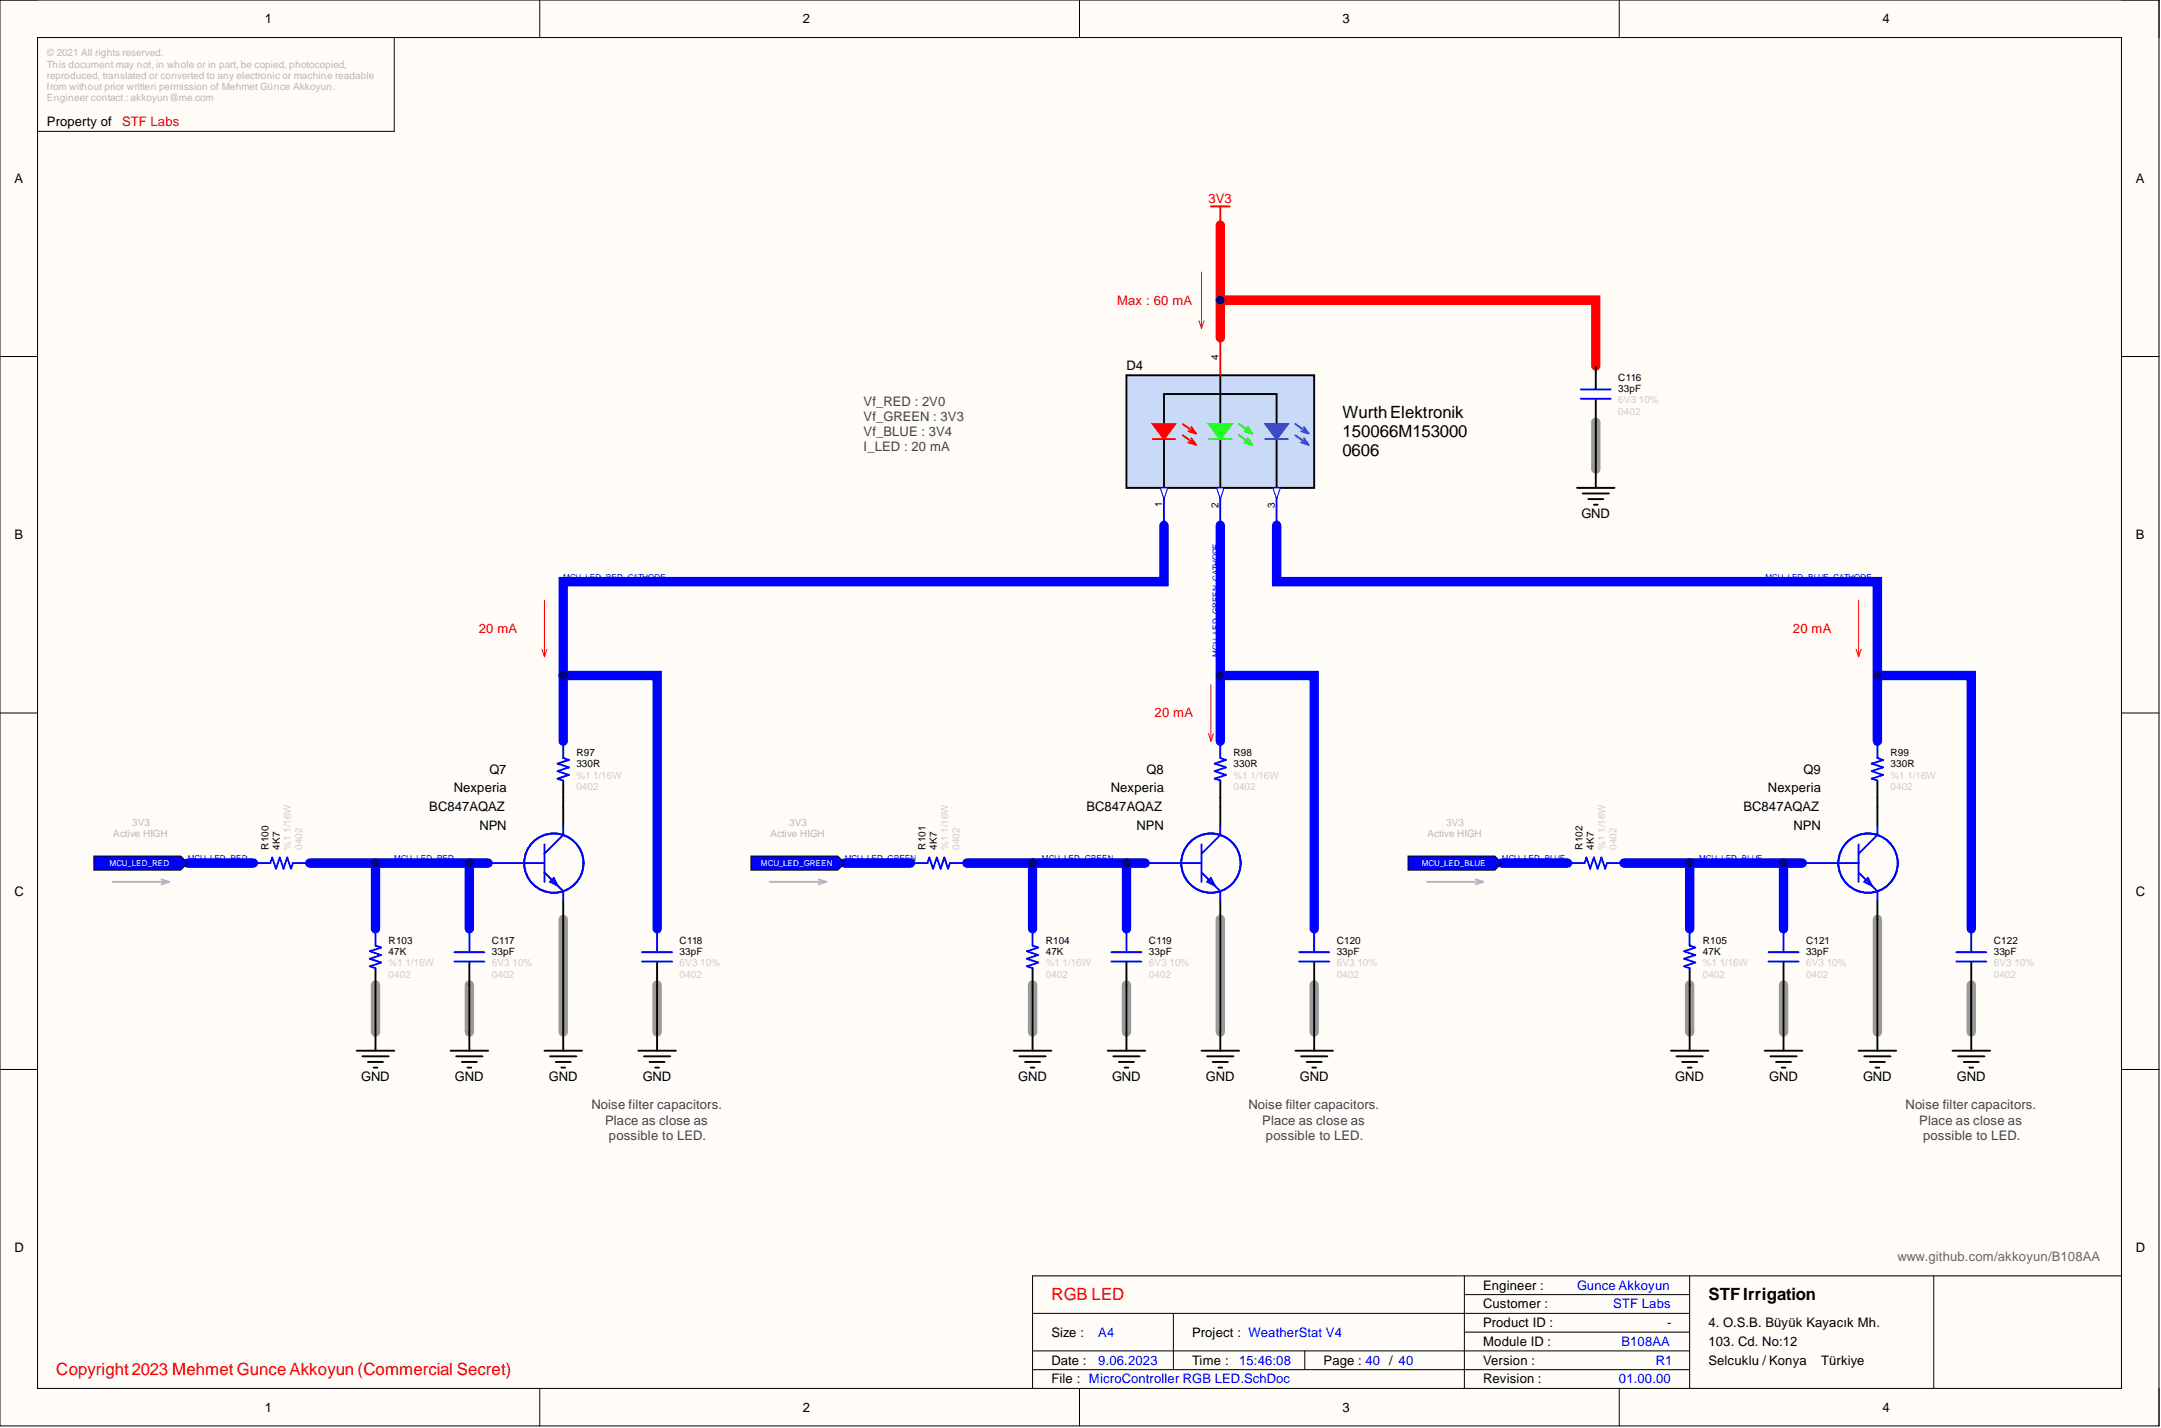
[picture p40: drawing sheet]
<svg xmlns="http://www.w3.org/2000/svg" width="292mm" height="193mm" viewBox="0 0 292 193" stroke-linecap="round" stroke-linejoin="round" font-family="sans-serif">
<defs><g id="words">
<g font-size="2.3">
<text x="181.4" y="56.5">WurthElektronik</text>
<text x="181.4" y="59.1">150066M153000</text>
<text x="181.4" y="61.6">0606</text>
<text x="230.9" y="175.7">STFIrrigation</text>
</g>
<g font-size="2.3" fill="#f00">
<text x="142.1" y="175.7">RGB LED</text>
<text x="7.6" y="185.8">Copyright 2023 Mehmet Gunce Akkoyun (Commercial Secret)</text>
</g>
<g font-size="1.8">
<text x="35.8" y="3.1">1</text>
<text x="108.5" y="3.1">2</text>
<text x="181.4" y="3.1">3</text>
<text x="254.4" y="3.1">4</text>
<text x="6.3" y="17.1">Property of</text>
<text x="1.9" y="24.7">A</text>
<text x="288.7" y="24.7">A</text>
<text x="152.3" y="50">D4</text>
<text x="213.8" y="70.1">GND</text>
<text x="1.9" y="72.9">B</text>
<text x="288.7" y="72.9">B</text>
<text x="61.3" y="107.1">Nexperia</text>
<text x="66.1" y="104.5">Q7</text>
<text x="150.1" y="107.1">Nexperia</text>
<text x="155" y="104.5">Q8</text>
<text x="239" y="107.1">Nexperia</text>
<text x="243.8" y="104.5">Q9</text>
<text x="58" y="109.6">BC847AQAZ</text>
<text x="64.8" y="112.2">NPN</text>
<text x="146.8" y="109.6">BC847AQAZ</text>
<text x="153.6" y="112.2">NPN</text>
<text x="235.7" y="109.6">BC847AQAZ</text>
<text x="242.4" y="112.2">NPN</text>
<text x="1.9" y="121">C</text>
<text x="288.7" y="121">C</text>
<text x="48.8" y="146.1">GND</text>
<text x="61.5" y="146.1">GND</text>
<text x="74.2" y="146.1">GND</text>
<text x="86.9" y="146.1">GND</text>
<text x="137.6" y="146.1">GND</text>
<text x="150.3" y="146.1">GND</text>
<text x="163" y="146.1">GND</text>
<text x="175.7" y="146.1">GND</text>
<text x="226.4" y="146.1">GND</text>
<text x="239.1" y="146.1">GND</text>
<text x="251.8" y="146.1">GND</text>
<text x="264.5" y="146.1">GND</text>
<text x="1.9" y="169.2">D</text>
<text x="288.7" y="169.2">D</text>
<text x="200.5" y="174.3">Engineer :</text>
<text x="200.5" y="176.8">Customer :</text>
<text x="200.5" y="179.3">Product ID :</text>
<text x="230.9" y="179.3">4. O.S.B. Büyük Kayacık Mh.</text>
<text x="142.1" y="184.4">Date :</text>
<text x="142.1" y="180.6">Size :</text>
<text x="161.1" y="184.4">Time :</text>
<text x="161.1" y="180.6">Project : WeatherStat V4</text>
<text x="178.9" y="184.4">Page : 40 / 40</text>
<text x="200.5" y="181.9">Module ID :</text>
<text x="200.5" y="184.4">Version :</text>
<text x="230.9" y="181.9">103. Cd. No:12</text>
<text x="230.9" y="184.4">Selcuklu / Konya</text>
<text x="246.2" y="184.4">Türkiye</text>
<text x="35.8" y="190.7">1</text>
<text x="108.5" y="190.7">2</text>
<text x="142.1" y="186.9">File : MicroController RGB LED.SchDoc</text>
<text x="181.4" y="190.7">3</text>
<text x="200.5" y="186.9">Revision :</text>
<text x="254.4" y="190.7">4</text>
</g>
<g font-size="1.8" fill="#f00">
<text x="16.5" y="17.1">STF Labs</text>
<text x="163.3" y="27.5">3V3</text>
<text x="151" y="41.2">Max : 60 mA</text>
<text x="64.7" y="85.5">20 mA</text>
<text x="242.3" y="85.5">20 mA</text>
<text x="156.1" y="96.9">20 mA</text>
</g>
<g font-size="1.8" fill="#434343">
<text x="116.7" y="54.9">Vf_RED : 2V0</text>
<text x="116.7" y="56.9">Vf_GREEN : 3V3</text>
<text x="116.7" y="58.9">Vf_BLUE : 3V4</text>
<text x="116.7" y="60.9">I_LED : 20 mA</text>
<text x="79.9" y="149.9">Noise filter capacitors.</text>
<text x="168.8" y="149.9">Noise filter capacitors.</text>
<text x="257.6" y="149.9">Noise filter capacitors.</text>
<text x="81.8" y="152">Place as close as</text>
<text x="82.3" y="154">possible to LED.</text>
<text x="170.6" y="152">Place as close as</text>
<text x="171.1" y="154">possible to LED.</text>
<text x="259.4" y="152">Place as close as</text>
<text x="259.9" y="154">possible to LED.</text>
</g>
<text font-size="1.8" fill="#666" x="256.5" y="170.5">www.github.com/akkoyun/B108AA</text>
<g font-size="1.8" fill="#00f">
<text x="213.2" y="174.3">Gunce Akkoyun</text>
<text x="218.1" y="176.8">STF Labs</text>
<text x="225.3" y="179.3">-</text>
<text x="148.5" y="184.4">9.06.2023</text>
<text x="148.5" y="180.6">A4</text>
<text x="167.5" y="184.4">15:46:08</text>
<text x="219.2" y="181.9">B108AA</text>
<text x="223.8" y="184.4">R1</text>
<text x="218.8" y="186.9">01.00.00</text>
</g>
<g font-size="1.4" fill="#b7b7b7">
<text x="6.3" y="7.6">© 2021 All rights reserved.</text>
<text x="6.3" y="9.1">This document may not, in whole or in part, be copied, photocopied,</text>
<text x="6.3" y="10.7">reproduced, translated or converted to any electronic or machine readable</text>
<text x="6.3" y="12.2">from without prior written permission of Mehmet Günce Akkoyun.</text>
<text x="6.3" y="13.7">Engineer contact : akkoyun@me.com</text>
<text x="15.3" y="113.1">Active HIGH</text>
<text x="17.8" y="111.6">3V3</text>
<text x="104.1" y="113.1">Active HIGH</text>
<text x="106.7" y="111.6">3V3</text>
<text x="192.9" y="113.1">Active HIGH</text>
<text x="195.5" y="111.6">3V3</text>
</g>
<g font-size="1.4">
<text x="218.7" y="53">33pF</text>
<text x="218.7" y="51.5">C116</text>
<text x="77.9" y="103.7">330R</text>
<text x="77.9" y="102.2">R97</text>
<text x="166.7" y="103.7">330R</text>
<text x="166.7" y="102.2">R98</text>
<text x="255.5" y="103.7">330R</text>
<text x="255.5" y="102.2">R99</text>
<text x="52.5" y="129.1">47K</text>
<text x="52.5" y="127.5">R103</text>
<text x="66.5" y="129.1">33pF</text>
<text x="66.5" y="127.5">C117</text>
<text x="91.9" y="129.1">33pF</text>
<text x="91.9" y="127.5">C118</text>
<text x="141.3" y="129.1">47K</text>
<text x="141.3" y="127.5">R104</text>
<text x="155.3" y="129.1">33pF</text>
<text x="155.3" y="127.5">C119</text>
<text x="180.7" y="129.1">33pF</text>
<text x="180.7" y="127.5">C120</text>
<text x="230.2" y="129.1">47K</text>
<text x="230.2" y="127.5">R105</text>
<text x="244.1" y="129.1">33pF</text>
<text x="244.1" y="127.5">C121</text>
<text x="269.5" y="129.1">33pF</text>
<text x="269.5" y="127.5">C122</text>
</g>
<g font-size="1.4" fill="#ccc">
<text x="218.7" y="56">0402</text>
<text x="218.7" y="54.5">6V3</text>
<text x="221.5" y="54.5">10%</text>
<text x="77.9" y="106.7">0402</text>
<text x="77.9" y="105.2">%1</text>
<text x="80.2" y="105.2">1/16W</text>
<text x="166.7" y="106.7">0402</text>
<text x="166.7" y="105.2">%1</text>
<text x="169" y="105.2">1/16W</text>
<text x="255.5" y="106.7">0402</text>
<text x="255.5" y="105.2">%1</text>
<text x="257.8" y="105.2">1/16W</text>
<text x="52.5" y="130.6">%1</text>
<text x="54.8" y="130.6">1/16W</text>
<text x="66.5" y="130.6">6V3</text>
<text x="69.3" y="130.6">10%</text>
<text x="91.9" y="130.6">6V3</text>
<text x="94.7" y="130.6">10%</text>
<text x="141.3" y="130.6">%1</text>
<text x="143.6" y="130.6">1/16W</text>
<text x="155.3" y="130.6">6V3</text>
<text x="158.1" y="130.6">10%</text>
<text x="180.7" y="130.6">6V3</text>
<text x="183.5" y="130.6">10%</text>
<text x="230.2" y="130.6">%1</text>
<text x="232.4" y="130.6">1/16W</text>
<text x="244.1" y="130.6">6V3</text>
<text x="246.9" y="130.6">10%</text>
<text x="269.5" y="130.6">6V3</text>
<text x="272.3" y="130.6">10%</text>
<text x="52.5" y="132.1">0402</text>
<text x="66.5" y="132.1">0402</text>
<text x="91.9" y="132.1">0402</text>
<text x="141.3" y="132.1">0402</text>
<text x="155.3" y="132.1">0402</text>
<text x="180.7" y="132.1">0402</text>
<text x="230.2" y="132.1">0402</text>
<text x="244.1" y="132.1">0402</text>
<text x="269.5" y="132.1">0402</text>
</g>
<g font-size="1.3">
<text x="164.7" y="48.7" transform="rotate(-90 164.7 48.7)">4</text>
<text x="157.1" y="68.5" transform="rotate(-90 157.1 68.5)">1</text>
<text x="164.7" y="68.6" transform="rotate(-90 164.7 68.6)">2</text>
<text x="172.3" y="68.6" transform="rotate(-90 172.3 68.6)">3</text>
<text x="36.3" y="114.9" transform="rotate(-90 36.3 114.9)">R100</text>
<text x="37.8" y="114.9" transform="rotate(-90 37.8 114.9)">4K7</text>
<text x="125.1" y="114.9" transform="rotate(-90 125.1 114.9)">R101</text>
<text x="126.6" y="114.9" transform="rotate(-90 126.6 114.9)">4K7</text>
<text x="213.9" y="114.9" transform="rotate(-90 213.9 114.9)">R102</text>
<text x="215.4" y="114.9" transform="rotate(-90 215.4 114.9)">4K7</text>
</g>
<g font-size="1.3" fill="#ccc">
<text x="39.3" y="112.6" transform="rotate(-90 39.3 112.6)">1/16W</text>
<text x="128.2" y="112.6" transform="rotate(-90 128.2 112.6)">1/16W</text>
<text x="217" y="112.6" transform="rotate(-90 217 112.6)">1/16W</text>
<text x="40.9" y="114.9" transform="rotate(-90 40.9 114.9)">0402</text>
<text x="128.2" y="114.9" transform="rotate(-90 128.2 114.9)">%1</text>
<text x="129.7" y="114.9" transform="rotate(-90 129.7 114.9)">0402</text>
<text x="217" y="114.9" transform="rotate(-90 217 114.9)">%1</text>
<text x="218.5" y="114.9" transform="rotate(-90 218.5 114.9)">0402</text>
</g>
<g font-size="1.1" fill="#00f">
<text x="76.1" y="78.3">MCU_LED_RED_CATHODE</text>
<text x="238.6" y="78.3">MCU_LED_BLUE_CATHODE</text>
<text x="164.7" y="88.7" transform="rotate(-90 164.7 88.7)">MCU_LED_GREEN_CATHODE</text>
<text x="25.4" y="116.4">MCU_LED_RED</text>
<text x="53.3" y="116.4">MCU_LED_RED_</text>
<text x="114.2" y="116.4">MCU_LED_GREEN</text>
<text x="140.8" y="116.4">MCU_LED_GREEN_</text>
<text x="203" y="116.4">MCU_LED_BLUE</text>
<text x="229.7" y="116.4">MCU_LED_BLUE_</text>
</g>
<g font-size="1.1" fill="#fff">
<text x="14.8" y="117.1">MCU_LED_RED</text>
<text x="102.9" y="117.1">MCU_LED_GREEN</text>
<text x="192.2" y="117.1">MCU_LED_BLUE</text>
</g>
</g></defs>
<path d="M0 0h291.8v192.7h-291.8z" fill-rule="evenodd" fill="#fffcf8"/>
<path d="M0 0h291.8v192.7h-291.8z" fill="none" stroke="#000" stroke-width=".14"/>
<path d="M5.1 5.1h281.7v182.5h-281.7z" fill-rule="evenodd" fill="#fffcf8"/>
<g fill="none" stroke="#000" stroke-width=".14">
<path d="M0 0h5.1M5.1 5.1h281.7v182.5h-281.7zM53.3 5.1v12.7h-48.2M73 0v5.1M145.9 0v5.1M218.9 0v5.1M286.8 0h5v5.1M0 48.2h5.1M286.8 48.2h5M0 96.3h5.1M286.8 96.3h5M0 144.5h5.1"/>
<path d="M286.8 144.5h5M139.6 177.5h88.8M158.6 177.5v7.6M197.9 174.9h30.5M197.9 172.4v15.2M228.4 172.4v15.2M261.4 172.4v15.2M286.8 172.4h-147.2v15.2M73 187.6v5.1M139.6 182.6h88.8M139.6 185.1h88.8M145.9 187.6v5.1"/>
<path d="M176.4 182.6v2.5M197.9 180h30.5M218.9 187.6v5.1M291.8 187.6v5.1"/>
</g>
<g fill="none" stroke="#00f" stroke-width="1.3">
<path d="M157.3 71v7.6h-81.2v21.6M164.9 71v29.2M172.6 71v7.6h81.2v21.6M76.1 91.3h12.7v34.2M164.9 91.3h12.7v34.2M253.8 91.3h12.7v34.2M25.4 116.6h8.9M41.9 116.6h24.1M50.8 116.6v8.9M63.4 116.6v8.9M114.2 116.6h8.9M130.7 116.6h8.9"/>
<path d="M139.6 116.6h15.2M139.6 116.6v8.9M152.3 116.6v8.9M203 116.6h8.9M219.5 116.6h8.9M228.4 116.6h15.2M228.4 116.6v8.9M241.1 116.6v8.9"/>
</g>
<path d="M164.9 30.4v15.2M164.9 40.6h50.8v8.8" fill="none" stroke="#f00" stroke-width="1.3"/>
<g fill="none" stroke="#999" stroke-width="1.3">
<path d="M215.7 57.1v6.3M50.8 133.1v6.3M63.4 133.1v6.3M76.1 124.2v15.2M88.8 133.1v6.3M139.6 133.1v6.3M152.3 133.1v6.3M164.9 124.2v15.2M177.6 133.1v6.3M228.4 133.1v6.3M241.1 133.1v6.3M253.8 124.2v15.2"/>
<path d="M266.5 133.1v6.3"/>
</g>
<path d="M15.2 119.2h7.6M21.8 118.8l1 .4M22.8 119.2l-1 .3" fill="none" stroke="#b7b7b7" stroke-width=".25"/>
<g fill="none" stroke="#000" stroke-width=".25">
<path d="M213.2 65.9h5M213.9 66.7h3.6M214.7 67.4h2M215.4 68.2h.6M215.7 63.4v2.5M76.1 105.5v2.3M76.1 109v2.6M164.9 105.5v2.3M164.9 109v2.6M253.8 105.5v2.3M253.8 109v2.6M50.8 130.8v2.3"/>
<path d="M50.8 139.4v2.6M63.4 130.1v3M63.4 139.4v2.6M76.1 121.7v2.5M76.1 139.4v2.6M88.8 130.1v3M88.8 139.4v2.6M139.6 130.8v2.3M139.6 139.4v2.6M152.3 130.1v3M152.3 139.4v2.6M164.9 121.7v2.5"/>
<path d="M164.9 139.4v2.6M177.6 130.1v3M177.6 139.4v2.6M228.4 130.8v2.3M228.4 139.4v2.6M241.1 130.1v3M241.1 139.4v2.6M253.8 121.7v2.5M253.8 139.4v2.6M266.5 130.1v3M266.5 139.4v2.6M48.2 142h5.1"/>
<path d="M49 142.7h3.5M49.7 143.5h2.1M50.5 144.3h.5M60.9 142h5.1M61.7 142.7h3.5M62.4 143.5h2.1M63.2 144.3h.5M73.6 142h5.1M74.4 142.7h3.5M75.1 143.5h2M75.9 144.3h.5M86.3 142h5.1"/>
<path d="M87 142.7h3.6M87.8 143.5h2M88.6 144.3h.5M137 142h5.1M137.8 142.7h3.5M138.6 143.5h2M139.3 144.3h.5M149.7 142h5.1M150.5 142.7h3.5M151.2 143.5h2.1M152 144.3h.5M162.4 142h5.1"/>
<path d="M163.2 142.7h3.5M163.9 143.5h2.1M164.7 144.3h.5M175.1 142h5.1M175.9 142.7h3.5M176.6 143.5h2.1M177.4 144.3h.5M225.9 142h5M226.6 142.7h3.6M227.4 143.5h2M228.1 144.3h.5M238.5 142h5.1"/>
<path d="M239.3 142.7h3.6M240.1 143.5h2M240.8 144.3h.5M251.2 142h5.1M252 142.7h3.5M252.8 143.5h2M253.5 144.3h.5M263.9 142h5.1M264.7 142.7h3.5M265.4 143.5h2.1M266.2 144.3h.5"/>
</g>
<path d="M163.7 27.9h2.5M164.9 27.9v2.5" fill="none" stroke="#f00" stroke-width=".25"/>
<path d="M162.4 36.8v7.6M162.1 43.4l.3 1M162.7 43.4l-.3 1M73.3 87.7l.3 1M73.6 81.1v7.6M73.9 87.7l-.3 1M163.3 99.1l.4 1.1M163.7 92.5v7.7M164 99.1l-.3 1.1M250.9 87.7l.3 1M251.2 81.1v7.6M251.6 87.7l-.4 1" fill="none" stroke="#f00" stroke-width=".14"/>
<g fill="none" stroke="#00f" stroke-width=".25">
<path d="M34.3 116.6h2.2l.3-.7 .5 1.5 .5-1.5 .5 1.5 .5-1.5 .5 1.5 .3-.8h2.3M66 116.6h7.6M73.6 117.9l2.5 2.5v1.3M73.6 114.1v5.1M74.4 119.2l.5-.5 .5 1zM76.1 100.2v2.2l.8 .3-1.5 .5 1.5 .5-1.5 .5 1.5 .5-1.5 .5 .7 .3M76.1 111.6v1.2l-2.5 2.6M123.1 116.6h2.3l.2-.7 .5 1.5 .5-1.5 .5 1.5 .5-1.5 .6 1.5 .2-.8h2.3M154.8 116.6h7.6M162.4 117.9l2.5 2.5v1.3M162.4 114.1v5.1M163.2 119.2l.5-.5 .5 1z"/>
<path d="M164.9 100.2v2.2l.8 .3-1.5 .5 1.5 .5-1.5 .5 1.5 .5-1.5 .5 .7 .3M164.9 111.6v1.2l-2.5 2.6M211.9 116.6h2.3l.2-.7 .5 1.5 .5-1.5 .6 1.5 .5-1.5 .5 1.5 .2-.8h2.3M243.6 116.6h7.6M251.2 117.9l2.6 2.5v1.3M251.2 114.1v5.1M252 119.2l.5-.5 .5 1zM253.8 100.2v2.2l.7 .3-1.5 .5 1.5 .5-1.5 .5 1.5 .5-1.5 .5 .8 .3M253.8 111.6v1.2l-2.6 2.6M50.8 125.5v2.3l.7 .2-1.5 .5 1.5 .6-1.5 .5 1.5 .5-1.5 .5 .8 .2M61.4 128.7h4.1M61.4 129.9h4.1"/>
<path d="M63.4 125.5v3M86.8 128.7h4M86.8 129.9h4M88.8 125.5v3M139.6 125.5v2.3l.7 .2-1.5 .5 1.5 .6-1.5 .5 1.5 .5-1.5 .5 .8 .2M150.2 128.7h4.1M150.2 129.9h4.1M152.3 125.5v3M175.6 128.7h4.1M175.6 129.9h4.1M177.6 125.5v3M228.4 125.5v2.3l.8 .2-1.6 .5 1.6 .6-1.6 .5 1.6 .5-1.6 .5 .8 .2"/>
<path d="M239 128.7h4.1M239 129.9h4.1M241.1 125.5v3M264.4 128.7h4.1M264.4 129.9h4.1M266.5 125.5v3"/>
<circle cx="74.9" cy="116.6" r="4"/>
<circle cx="163.7" cy="116.6" r="4"/>
<circle cx="252.5" cy="116.6" r="4"/>
</g>
<path d="M152.3 50.7h25.3v15.2h-25.3z" fill-rule="evenodd" fill="#c9daf8"/>
<path d="M152.3 50.7h25.3v15.2h-25.3zM164.9 50.7v15.2M157.3 65.9v-12.7h15.3v12.7" fill="none" stroke="#000" stroke-width=".25"/>
<path d="M164.9 65.9v5.1" fill="none" stroke="#00f" stroke-width=".25"/>
<path d="M164.4 65.9h1.1l-.6 1.5z" fill="#f8fcff"/>
<path d="M164.4 65.9h1.1l-.6 1.5z" fill="none" stroke="#00f" stroke-width=".14"/>
<path d="M164.9 45.6v5.1" fill="none" stroke="#f00" stroke-width=".25"/>
<path d="M163.4 59.3h3.1" fill="none" stroke="#0f0" stroke-width=".25"/>
<path d="M163.4 57.3h3.1l-1.6 2z" fill="#0f0"/>
<path d="M163.4 57.3h3.1l-1.6 2zM167.5 57.3l1.8 1.3M167.5 58.8l1.8 1.3M168.2 58.3l1.1 .3M168.2 59.8l1.1 .3M168.6 57.7l.7 .9M168.6 59.2l.7 .9" fill="none" stroke="#0f0" stroke-width=".25"/>
<path d="M157.3 65.9v5.1" fill="none" stroke="#00f" stroke-width=".25"/>
<path d="M156.8 65.9h1l-.5 1.5z" fill="#f8fcff"/>
<path d="M156.8 65.9h1l-.5 1.5z" fill="none" stroke="#00f" stroke-width=".14"/>
<path d="M155.8 59.3h3.1" fill="none" stroke="#f00" stroke-width=".25"/>
<path d="M155.8 57.3h3.1l-1.6 2z" fill="#f00"/>
<path d="M155.8 57.3h3.1l-1.6 2zM159.9 57.3l1.7 1.3M159.9 58.8l1.7 1.3M160.6 58.3l1 .3M160.6 59.8l1 .3M161 57.7l.6 .9M161 59.2l.6 .9" fill="none" stroke="#f00" stroke-width=".25"/>
<path d="M172.6 65.9v5.1" fill="none" stroke="#00f" stroke-width=".25"/>
<path d="M172.1 65.9h1l-.5 1.5z" fill="#f8fcff"/>
<path d="M172.1 65.9h1l-.5 1.5z" fill="none" stroke="#00f" stroke-width=".14"/>
<path d="M171 59.3h3.1" fill="none" stroke="#15c" stroke-width=".25"/>
<path d="M171 57.3h3.1l-1.5 2z" fill="#15c"/>
<path d="M171 57.3h3.1l-1.5 2zM175.1 57.3l1.8 1.3M175.1 58.8l1.8 1.3M175.9 58.3l1 .3M175.9 59.8l1 .3M176.3 57.7l.6 .9M176.3 59.2l.6 .9" fill="none" stroke="#15c" stroke-width=".25"/>
<path d="M215.7 49.4v3.1M215.7 54v3.1" fill="none" stroke="#000" stroke-width=".25"/>
<path d="M213.7 52.6h4M213.7 53.9h4" fill="none" stroke="#00f" stroke-width=".25"/>
<path d="M12.7 115.7h11.7l1 .9-1 1h-11.7z" fill-rule="evenodd" fill="#00f"/>
<path d="M12.7 115.7h11.7l1 .9-1 1h-11.7z" fill="none" stroke="#000" stroke-width=".14"/>
<path d="M104 119.2h7.7M110.6 118.8l1.1 .4M111.7 119.2l-1.1 .3" fill="none" stroke="#b7b7b7" stroke-width=".25"/>
<path d="M101.5 115.7h11.7l1 .9-1 1h-11.7z" fill-rule="evenodd" fill="#00f"/>
<path d="M101.5 115.7h11.7l1 .9-1 1h-11.7z" fill="none" stroke="#000" stroke-width=".14"/>
<path d="M253.8 107.8v1.2" fill="none" stroke="#000" stroke-width=".25"/>
<path d="M25.4 116.6h8.9M41.9 116.6h24.1" fill="none" stroke="#00f" stroke-width=".25"/>
<circle cx="50.8" cy="116.6" r=".51" fill="#000080"/>
<circle cx="50.8" cy="116.6" r=".51" fill="none" stroke="#000080" stroke-width=".14"/>
<circle cx="63.4" cy="116.6" r=".51" fill="#000080"/>
<circle cx="63.4" cy="116.6" r=".51" fill="none" stroke="#000080" stroke-width=".14"/>
<path d="M114.2 116.6h8.9M130.7 116.6h8.9" fill="none" stroke="#00f" stroke-width=".25"/>
<circle cx="139.6" cy="116.6" r=".51" fill="#000080"/>
<circle cx="139.6" cy="116.6" r=".51" fill="none" stroke="#000080" stroke-width=".14"/>
<path d="M139.6 116.6h15.2" fill="none" stroke="#00f" stroke-width=".25"/>
<circle cx="139.6" cy="116.6" r=".51" fill="#000080"/>
<circle cx="139.6" cy="116.6" r=".51" fill="none" stroke="#000080" stroke-width=".14"/>
<circle cx="152.3" cy="116.6" r=".51" fill="#000080"/>
<circle cx="152.3" cy="116.6" r=".51" fill="none" stroke="#000080" stroke-width=".14"/>
<path d="M164.9 91.3h12.7v34.2" fill="none" stroke="#00f" stroke-width=".25"/>
<circle cx="164.9" cy="91.3" r=".51" fill="#000080"/>
<circle cx="164.9" cy="91.3" r=".51" fill="none" stroke="#000080" stroke-width=".14"/>
<path d="M164.9 40.6h50.8v8.8" fill="none" stroke="#f00" stroke-width=".25"/>
<circle cx="164.9" cy="40.6" r=".51" fill="#000080"/>
<circle cx="164.9" cy="40.6" r=".51" fill="none" stroke="#000080" stroke-width=".14"/>
<path d="M172.6 71v7.6h81.2v21.6" fill="none" stroke="#00f" stroke-width=".25"/>
<circle cx="253.8" cy="91.3" r=".51" fill="#000080"/>
<circle cx="253.8" cy="91.3" r=".51" fill="none" stroke="#000080" stroke-width=".14"/>
<path d="M203 116.6h8.9M219.5 116.6h8.9" fill="none" stroke="#00f" stroke-width=".25"/>
<circle cx="228.4" cy="116.6" r=".51" fill="#000080"/>
<circle cx="228.4" cy="116.6" r=".51" fill="none" stroke="#000080" stroke-width=".14"/>
<path d="M228.4 116.6h15.2" fill="none" stroke="#00f" stroke-width=".25"/>
<circle cx="228.4" cy="116.6" r=".51" fill="#000080"/>
<circle cx="228.4" cy="116.6" r=".51" fill="none" stroke="#000080" stroke-width=".14"/>
<circle cx="241.1" cy="116.6" r=".51" fill="#000080"/>
<circle cx="241.1" cy="116.6" r=".51" fill="none" stroke="#000080" stroke-width=".14"/>
<path d="M253.8 91.3h12.7v34.2" fill="none" stroke="#00f" stroke-width=".25"/>
<circle cx="253.8" cy="91.3" r=".51" fill="#000080"/>
<circle cx="253.8" cy="91.3" r=".51" fill="none" stroke="#000080" stroke-width=".14"/>
<path d="M76.1 107.8v1.2M76.1 124.2v15.2M88.8 133.1v6.3M139.6 133.1v6.3" fill="none" stroke="#000" stroke-width=".25"/>
<path d="M139.6 116.6v8.9" fill="none" stroke="#00f" stroke-width=".25"/>
<circle cx="139.6" cy="116.6" r=".51" fill="#000080"/>
<circle cx="139.6" cy="116.6" r=".51" fill="none" stroke="#000080" stroke-width=".14"/>
<path d="M152.3 133.1v6.3" fill="none" stroke="#000" stroke-width=".25"/>
<path d="M152.3 116.6v8.9" fill="none" stroke="#00f" stroke-width=".25"/>
<circle cx="152.3" cy="116.6" r=".51" fill="#000080"/>
<circle cx="152.3" cy="116.6" r=".51" fill="none" stroke="#000080" stroke-width=".14"/>
<path d="M164.9 107.8v1.2M164.9 124.2v15.2" fill="none" stroke="#000" stroke-width=".25"/>
<path d="M164.9 71v29.2" fill="none" stroke="#00f" stroke-width=".25"/>
<circle cx="164.9" cy="91.3" r=".51" fill="#000080"/>
<circle cx="164.9" cy="91.3" r=".51" fill="none" stroke="#000080" stroke-width=".14"/>
<path d="M215.7 57.1v6.3M177.6 133.1v6.3M228.4 133.1v6.3" fill="none" stroke="#000" stroke-width=".25"/>
<path d="M228.4 116.6v8.9" fill="none" stroke="#00f" stroke-width=".25"/>
<circle cx="228.4" cy="116.6" r=".51" fill="#000080"/>
<circle cx="228.4" cy="116.6" r=".51" fill="none" stroke="#000080" stroke-width=".14"/>
<path d="M241.1 133.1v6.3" fill="none" stroke="#000" stroke-width=".25"/>
<path d="M241.1 116.6v8.9" fill="none" stroke="#00f" stroke-width=".25"/>
<circle cx="241.1" cy="116.6" r=".51" fill="#000080"/>
<circle cx="241.1" cy="116.6" r=".51" fill="none" stroke="#000080" stroke-width=".14"/>
<path d="M50.8 133.1v6.3M253.8 124.2v15.2M266.5 133.1v6.3" fill="none" stroke="#000" stroke-width=".25"/>
<path d="M50.8 116.6v8.9" fill="none" stroke="#00f" stroke-width=".25"/>
<circle cx="50.8" cy="116.6" r=".51" fill="#000080"/>
<circle cx="50.8" cy="116.6" r=".51" fill="none" stroke="#000080" stroke-width=".14"/>
<path d="M63.4 133.1v6.3" fill="none" stroke="#000" stroke-width=".25"/>
<path d="M63.4 116.6v8.9" fill="none" stroke="#00f" stroke-width=".25"/>
<circle cx="63.4" cy="116.6" r=".51" fill="#000080"/>
<circle cx="63.4" cy="116.6" r=".51" fill="none" stroke="#000080" stroke-width=".14"/>
<path d="M157.3 71v7.6h-81.2v21.6" fill="none" stroke="#00f" stroke-width=".25"/>
<circle cx="76.1" cy="91.3" r=".51" fill="#000080"/>
<circle cx="76.1" cy="91.3" r=".51" fill="none" stroke="#000080" stroke-width=".14"/>
<path d="M76.1 91.3h12.7v34.2" fill="none" stroke="#00f" stroke-width=".25"/>
<circle cx="76.1" cy="91.3" r=".51" fill="#000080"/>
<circle cx="76.1" cy="91.3" r=".51" fill="none" stroke="#000080" stroke-width=".14"/>
<path d="M164.9 30.4v15.2" fill="none" stroke="#f00" stroke-width=".25"/>
<circle cx="164.9" cy="40.6" r=".51" fill="#000080"/>
<circle cx="164.9" cy="40.6" r=".51" fill="none" stroke="#000080" stroke-width=".14"/>
<path d="M192.9 119.2h7.6M199.5 118.8l1 .4M200.5 119.2l-1 .3" fill="none" stroke="#b7b7b7" stroke-width=".25"/>
<path d="M190.3 115.7h11.8l.9 .9-.9 1h-11.8z" fill-rule="evenodd" fill="#00f"/>
<path d="M190.3 115.7h11.8l.9 .9-.9 1h-11.8z" fill="none" stroke="#000" stroke-width=".14"/>
<use href="#words"/>
</svg>
